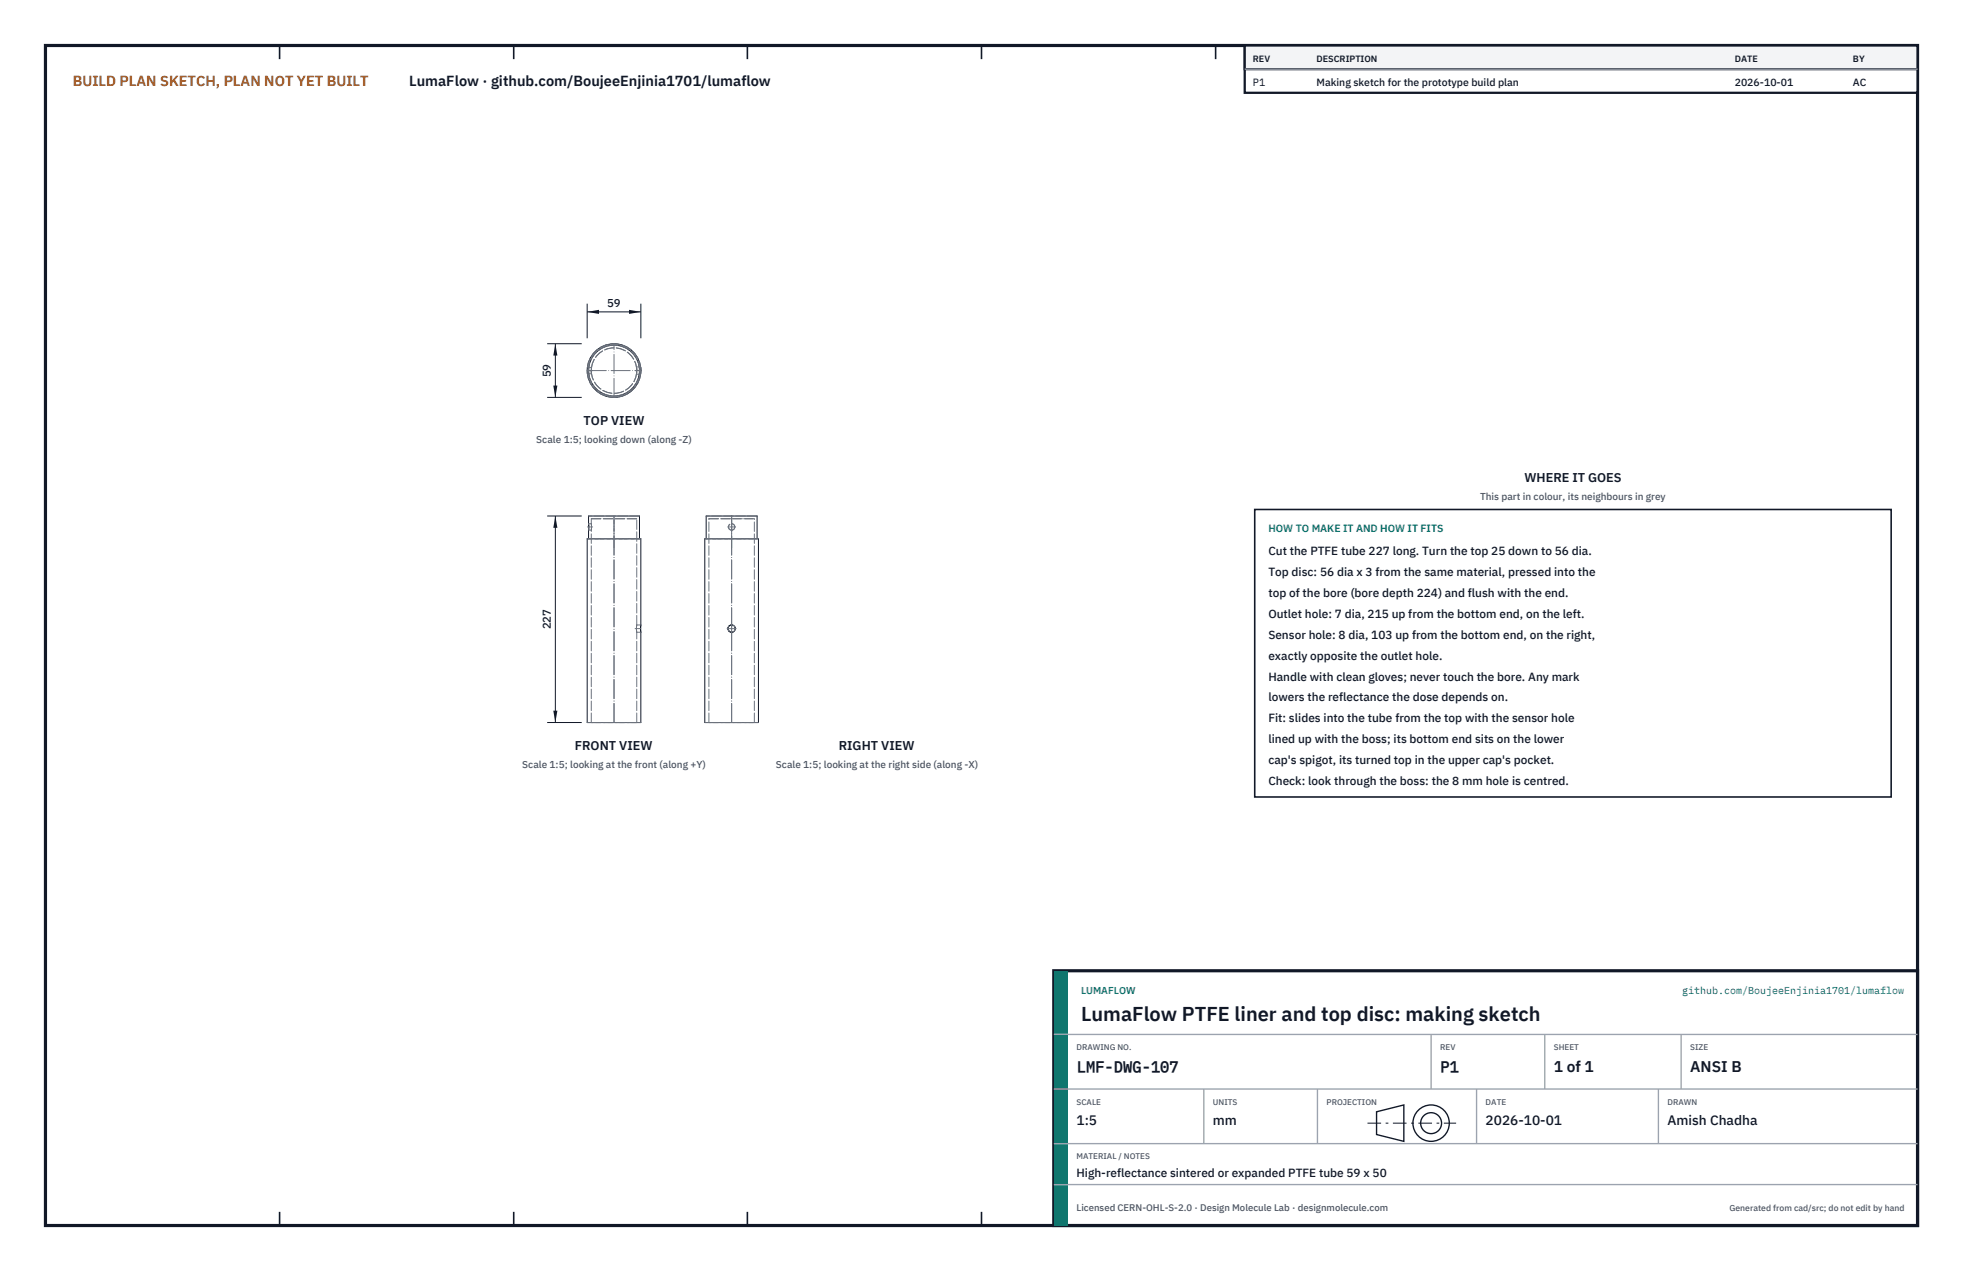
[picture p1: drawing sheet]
<svg xmlns="http://www.w3.org/2000/svg" width="432mm" height="279mm" viewBox="0 0 432 279" stroke-linecap="round" stroke-linejoin="round" font-family="sans-serif">
<defs><g id="words">
<text font-size="4.4" fill="#111827" x="237.8" y="224.4">LumaFlow PTFE liner and top disc: making sketch</text>
<g font-size="3.4" fill="#111827">
<text x="236.8" y="235.6">LMF-DWG-107</text>
<text x="316.8" y="235.6">P1</text>
<text x="341.8" y="235.6">1 of 1</text>
<text x="371.8" y="235.6">ANSI B</text>
</g>
<text font-size="3.2" fill="#b45309" x="16" y="19">BUILD PLAN SKETCH, PLAN NOT YET BUILT</text>
<text font-size="3.2" fill="#111827" x="90" y="19">LumaFlow · github.com/BoujeeEnjinia1701/lumaflow</text>
<g font-size="3" fill="#111827">
<text x="236.8" y="247.2">1:5</text>
<text x="266.8" y="247.2">mm</text>
<text x="326.8" y="247.2">2026-10-01</text>
<text x="366.8" y="247.2">Amish Chadha</text>
</g>
<g font-size="2.8" fill="#111827">
<text x="128.4" y="93.4">TOP VIEW</text>
<text x="335.3" y="106">WHERE IT GOES</text>
<text x="126.4" y="164.9">FRONT VIEW</text>
<text x="184.5" y="164.9">RIGHT VIEW</text>
</g>
<g font-size="2.6" fill="#111827">
<text x="279" y="122">Cut the PTFE tube 227 long. Turn the top 25 down to 56 dia.</text>
<text x="279" y="126.6">Top disc: 56 dia x 3 from the same material, pressed into the</text>
<text x="279" y="131.2">top of the bore (bore depth 224) and flush with the end.</text>
<text x="279" y="135.8">Outlet hole: 7 dia, 215 up from the bottom end, on the left.</text>
<text x="279" y="140.4">Sensor hole: 8 dia, 103 up from the bottom end, on the right,</text>
<text x="279" y="145">exactly opposite the outlet hole.</text>
<text x="279" y="149.6">Handle with clean gloves; never touch the bore. Any mark</text>
<text x="279" y="154.2">lowers the reflectance the dose depends on.</text>
<text x="279" y="158.8">Fit: slides into the tube from the top with the sensor hole</text>
<text x="279" y="163.4">lined up with the boss; its bottom end sits on the lower</text>
<text x="279" y="168">cap's spigot, its turned top in the upper cap's pocket.</text>
<text x="279" y="172.6">Check: look through the boss: the 8 mm hole is centred.</text>
<text x="236.8" y="258.8">High-reflectance sintered or expanded PTFE tube 59 x 50</text>
</g>
<g font-size="2.5" fill="#111827">
<text x="133.5" y="67.6">59</text>
<text x="121.2" y="83" transform="rotate(-90 121.2 83)">59</text>
<text x="121.2" y="138.4" transform="rotate(-90 121.2 138.4)">227</text>
</g>
<g font-size="2.3" fill="#111827">
<text x="275.6" y="18.8">P1</text>
<text x="289.6" y="18.8">Making sketch for the prototype build plan</text>
<text x="381.6" y="18.8">2026-10-01</text>
<text x="407.6" y="18.8">AC</text>
</g>
<text font-size="2.3" fill="#0f766e" x="279" y="117">HOW TO MAKE IT AND HOW IT FITS</text>
<g font-size="2.2" fill="#4b5563">
<text x="118" y="97.4">Scale 1:5; looking down (along -Z)</text>
<text x="325.6" y="110">This part in colour, its neighbours in grey</text>
<text x="114.9" y="168.9">Scale 1:5; looking at the front (along +Y)</text>
<text x="170.7" y="168.9">Scale 1:5; looking at the right side (along -X)</text>
</g>
<g font-size="2.2" fill="#0f766e">
<text x="237.8" y="218.4">LUMAFLOW</text>
<text x="370" y="218.4">github.com/BoujeeEnjinia1701/lumaflow</text>
</g>
<text font-size="2.1" fill="#4b5563" x="236.8" y="266.2">Licensed CERN-OHL-S-2.0 · Design Molecule Lab · designmolecule.com</text>
<g font-size="2" fill="#111827">
<text x="275.6" y="13.6">REV</text>
<text x="289.6" y="13.6">DESCRIPTION</text>
<text x="381.6" y="13.6">DATE</text>
<text x="407.6" y="13.6">BY</text>
</g>
<text font-size="1.9" fill="#4b5563" x="380.4" y="266.2">Generated from cad/src; do not edit by hand</text>
<g font-size="1.8" fill="#4b5563">
<text x="236.8" y="230.8">DRAWING NO.</text>
<text x="316.8" y="230.8">REV</text>
<text x="341.8" y="230.8">SHEET</text>
<text x="371.8" y="230.8">SIZE</text>
<text x="236.8" y="242.8">SCALE</text>
<text x="266.8" y="242.8">UNITS</text>
<text x="291.8" y="242.8">PROJECTION</text>
<text x="326.8" y="242.8">DATE</text>
<text x="366.8" y="242.8">DRAWN</text>
<text x="236.8" y="254.8">MATERIAL / NOTES</text>
</g>
</g></defs>
<path d="M10 10h411.8v259.4h-411.8z" fill="none" stroke="#111827" stroke-width=".7" stroke-linecap="butt"/>
<g fill="none" stroke="#111827" stroke-width=".35">
<path d="M61.5 10v3M113 10v3M164.4 10v3M215.9 10v3M267.4 10v3M318.9 10v3M370.3 10v3M61.5 266.4v3M113 266.4v3M164.4 266.4v3M215.9 266.4v3M267.4 266.4v3"/>
<path d="M318.9 266.4v3M370.3 266.4v3"/>
</g>
<g fill="none" stroke="#111727" stroke-width=".22">
<path d="M129.5 80.8v1.4M140.9 80.7l.1 .8M129.2 118.4h11.8v40.4h-11.8zM129.5 116.5v-3.1h11.2v5M129.5 116.5v1.9M129.5 116.4v.1M129.5 115.3v.6M129.5 116.3h.1M129.5 116v.2M155 118.4h11.8v40.4h-11.8zM155.3 118.4v-5h11.2v5M160.1 138.2l.1 .2"/>
<path d="M160.2 137.8l-.1 .4M160.3 137.7h.1M160.3 138.7h.1M160.4 138.7h.1M160.4 138.8l.5 .2M160.9 137.4a.8 .8 0 0 0-.8 .8 .8 .8 0 0 0 .8 .8M160.9 137.4a.8 .8 0 0 1 .8 .8 .8 .8 0 0 1-.8 .8M160.9 137.4l-.6 .3M160.9 137.4l.4 .1M161.4 138.9l-.5 .1M161.4 138.8h.1M161.5 138.7h.1"/>
<path d="M161.5 137.7h.1M161.6 137.7h.1M161.7 137.8v.4M161.7 138.2v.2"/>
<circle cx="135.1" cy="81.5" r="5.9"/>
<circle cx="135.1" cy="81.5" r="5.6"/>
</g>
<g fill="none" stroke="#6a7180" stroke-width=".22" stroke-dasharray="2.1 .5">
<path d="M129.5 81.5v-.7M129.5 82.2v-.7M129.5 82.2h.6M129.5 80.8h.6M130.1 81.5v-.7M130.1 80.8v1.4M130.1 82.2v-.7M140 82.3l.1-.8M140 80.7l.1 .8M140 82.3h.9M140 80.7h.9M140.1 81.5l-.1 .8"/>
<path d="M140.1 81.5l-.1-.8M140.9 82.3l.1-.8M140.9 80.7l.1 .7M141 81.5l-.1 .8M129.5 118.4h11.2M129.5 116.5h.6M129.5 115.1h.6M129.5 116.4v-.1M129.5 115.3v-.2M129.5 116.3h.1M129.5 116.3v-.1M129.5 116v-.1"/>
<path d="M130.1 114h10M130.1 116.5v-1.4M130.1 115.1v1.4M130.1 115.1v-1.1M140.1 114h-10M140.7 118.4h-11.2M140.7 113.4h-11.2M141 118.4h-11.8M155.3 118.4h5.6M155.9 114h5M160.9 118.4h5.6M160.9 114h5"/>
<path d="M160.9 116.5a.7 .7 0 0 0 .7-1 .7 .7 0 0 0-1.2-.1 .7 .7 0 0 0 .3 1.1h.2M165.9 114h-10M166.5 118.4h-11.2M166.5 113.4h-11.2M166.8 118.4h-11.8M140.1 139h.9M140.1 137.4v1.6M140.1 139v-1.6M140.1 137.4v-23.4M140.1 137.4h.9M160.1 138.2h.1M160.2 138.3v.1"/>
<path d="M160.2 138h.1M160.2 138.4l.1 .3M160.3 137.7l-.1 .1M160.3 138.7h.1M160.3 137.7h.1M160.4 138.7v.1M161.1 137.4h.1M161.4 138.9v-.1M161.4 138.8l.1-.1M161.5 138.7h.1M161.5 137.7l-.2-.2M161.6 138.7l.1-.3"/>
<path d="M161.6 137.7h.1M161.7 137.8l-.1-.1M161.7 138.4v-.1M161.7 138h.1M161.7 138.2h.1M130.1 158.8h10M130.1 158.8v-42.3M140.1 158.8h-10M140.1 158.8v-19.8M141 158.8h-11.8M155.9 158.8h5M155.9 158.8v-44.8"/>
<path d="M160.9 158.8h5M165.9 158.8h-10M165.9 158.8v-44.8M166.8 158.8h-11.8"/>
<circle cx="135.1" cy="81.5" r="5.9"/>
<circle cx="135.1" cy="81.5" r="5"/>
<circle cx="135.1" cy="81.5" r="5.6"/>
</g>
<g fill="none" stroke="#6a7180" stroke-width=".22" stroke-dasharray="4.2 .5 0 .5">
<path d="M129.2 81.5h11.8M129.2 81.5h1.2M135.1 87.4v-11.8M139.7 81.5h1.3M129.2 115.8h1.2M160.1 115.8h1.7M160.9 116.7v-1.7M135.1 120.4v-7M139.7 138.2h1.3M159.9 138.2h2M160.9 139.2v-2M160.9 120.4v-7"/>
<path d="M135.1 158.8v-44.6M135.1 158.8v-45.4M160.9 158.8v-44.6M160.9 158.8v-45.4"/>
</g>
<path d="M129.2 66.8v7.6M129.2 68.6h11.8M141 66.8v7.6" fill="none" stroke="#111827" stroke-width=".22"/>
<path d="M129.2 68.6l2.6-.5v.9zM138.4 68.1v.9l2.6-.4z" fill="#111827"/>
<path d="M120.4 75.6h7.6M122.2 75.6v11.8M120.4 87.4h7.6" fill="none" stroke="#111827" stroke-width=".22"/>
<path d="M122.2 75.6l-.5 2.6h.9zM121.7 84.8h.9l-.4 2.6z" fill="#111827"/>
<path d="M120.4 113.4h7.6M122.2 113.4v45.4M120.4 158.8h7.6" fill="none" stroke="#111827" stroke-width=".22"/>
<path d="M122.2 113.4l-.5 2.6h.9zM121.7 156.2h.9l-.4 2.6z" fill="#111827"/>
<path d="M276 112h140v63.2h-140z" fill="#fff" stroke="#111827" stroke-width=".35"/>
<path d="M273.8 10h148v10.4h-148z" fill="#fff" stroke="#111827" stroke-width=".5"/>
<path d="M273.8 10h148v5.2h-148z" fill="#f3f4f6" stroke="#111827" stroke-width=".5"/>
<path d="M273.8 15.2h148" fill="none" stroke="#9ca3af" stroke-width=".3"/>
<path d="M231.8 213.4h190v56h-190z" fill="#fff" stroke="#111827" stroke-width=".7" stroke-linecap="butt"/>
<path d="M231.8 213.4h3v56h-3z" fill="#0f766e"/>
<path d="M231.8 227.4h190M231.8 239.4h190M264.8 239.4v12M289.8 239.4v12M314.8 227.4v12M324.8 239.4v12M339.8 227.4v12M364.8 239.4v12M369.8 227.4v12M231.8 251.4h190M231.8 260.4h190" fill="none" stroke="#9ca3af" stroke-width=".3"/>
<g fill="none" stroke="#111827" stroke-width=".3">
<path d="M302.8 244.4l6-1.5v8l-6-1.5z"/>
<circle cx="314.8" cy="246.9" r="4"/>
<circle cx="314.8" cy="246.9" r="2.3"/>
</g>
<path d="M300.8 246.9h19.5" fill="none" stroke="#111827" stroke-width=".22" stroke-dasharray="3 1 .6 1" stroke-linecap="butt"/>
<use href="#words"/>
</svg>
